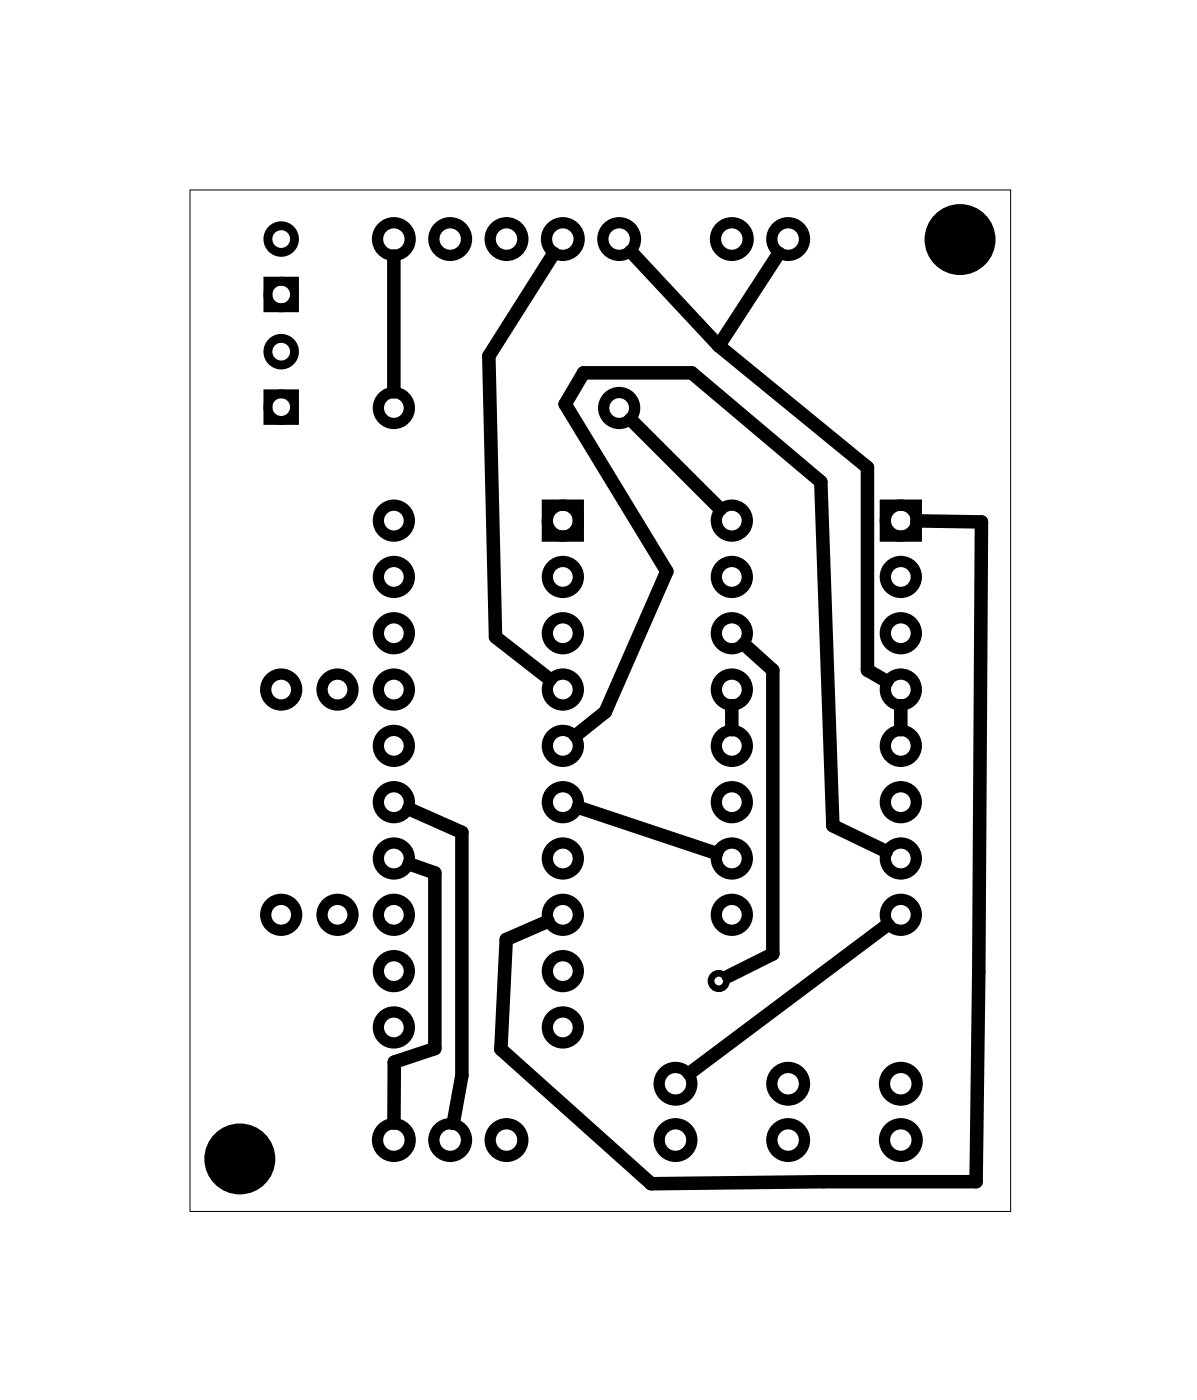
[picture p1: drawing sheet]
<svg xmlns="http://www.w3.org/2000/svg" width="54mm" height="63mm" viewBox="0 0 54 63" stroke-linecap="round" stroke-linejoin="round" font-family="sans-serif">
<path d="M8.6 8.6h37v46h-37z" fill="none" stroke="#000" stroke-width=".05"/>
<g fill="none" stroke="#000" stroke-width=".51">
<path d="M24.7 22.8h1.4v1.4h-1.4zM39.9 22.8h1.4v1.4h-1.4z"/>
<circle cx="17.8" cy="18.4" r=".7"/>
<circle cx="17.8" cy="10.8" r=".74"/>
<circle cx="20.3" cy="10.8" r=".74"/>
<circle cx="22.8" cy="10.8" r=".74"/>
<circle cx="25.4" cy="10.8" r=".74"/>
<circle cx="27.9" cy="18.4" r=".7"/>
<circle cx="27.9" cy="10.8" r=".74"/>
<circle cx="33" cy="10.8" r=".74"/>
<circle cx="35.5" cy="10.8" r=".74"/>
<circle cx="12.7" cy="31.1" r=".7"/>
<circle cx="15.2" cy="31.1" r=".7"/>
<circle cx="17.8" cy="23.5" r=".7"/>
<circle cx="17.8" cy="38.7" r=".7"/>
<circle cx="17.8" cy="36.2" r=".7"/>
<circle cx="17.8" cy="28.6" r=".7"/>
<circle cx="17.8" cy="33.6" r=".7"/>
<circle cx="17.8" cy="31.1" r=".7"/>
<circle cx="17.8" cy="26" r=".7"/>
<circle cx="25.4" cy="23.5" r=".7"/>
<circle cx="25.4" cy="33.6" r=".7"/>
<circle cx="25.4" cy="26" r=".7"/>
<circle cx="25.4" cy="28.6" r=".7"/>
<circle cx="25.4" cy="31.1" r=".7"/>
<circle cx="25.4" cy="36.2" r=".7"/>
<circle cx="25.4" cy="38.7" r=".7"/>
<circle cx="33" cy="23.5" r=".7"/>
<circle cx="33" cy="38.7" r=".7"/>
<circle cx="33" cy="28.6" r=".7"/>
<circle cx="33" cy="31.1" r=".7"/>
<circle cx="33" cy="26" r=".7"/>
<circle cx="33" cy="33.6" r=".7"/>
<circle cx="33" cy="36.2" r=".7"/>
<circle cx="40.6" cy="23.5" r=".7"/>
<circle cx="40.6" cy="33.6" r=".7"/>
<circle cx="40.6" cy="36.2" r=".7"/>
<circle cx="40.6" cy="31.1" r=".7"/>
<circle cx="40.6" cy="28.6" r=".7"/>
<circle cx="40.6" cy="38.7" r=".7"/>
<circle cx="40.6" cy="26" r=".7"/>
<circle cx="12.7" cy="41.3" r=".7"/>
<circle cx="15.2" cy="41.3" r=".7"/>
<circle cx="17.8" cy="46.3" r=".7"/>
<circle cx="17.8" cy="43.8" r=".7"/>
<circle cx="17.8" cy="41.3" r=".7"/>
<circle cx="17.8" cy="51.4" r=".74"/>
<circle cx="20.3" cy="51.4" r=".74"/>
<circle cx="22.8" cy="51.4" r=".74"/>
<circle cx="25.4" cy="46.3" r=".7"/>
<circle cx="25.4" cy="43.8" r=".7"/>
<circle cx="25.4" cy="41.3" r=".7"/>
<circle cx="30.5" cy="48.9" r=".74"/>
<circle cx="30.5" cy="51.4" r=".74"/>
<circle cx="33" cy="41.3" r=".7"/>
<circle cx="35.5" cy="48.9" r=".74"/>
<circle cx="35.5" cy="51.4" r=".74"/>
<circle cx="40.6" cy="41.3" r=".7"/>
<circle cx="40.6" cy="48.9" r=".74"/>
<circle cx="40.6" cy="51.4" r=".74"/>
</g>
<g fill="none" stroke="#000" stroke-width=".4">
<path d="M12.1 12.7h1.2v1.2h-1.2zM12.1 17.8h1.2v1.2h-1.2z"/>
<circle cx="12.7" cy="15.9" r=".6"/>
<circle cx="12.7" cy="10.8" r=".6"/>
<circle cx="12.7" cy="18.4" r=".6"/>
<circle cx="12.7" cy="13.3" r=".6"/>
</g>
<circle cx="32.4" cy="44.2" r=".35" fill="none" stroke="#000" stroke-width=".3"/>
<g fill="#000">
<circle cx="43.3" cy="10.8" r="1.6"/>
<circle cx="10.8" cy="52.3" r="1.6"/>
</g>
<g fill="none" stroke="#000" stroke-width=".61">
<path d="M17.8 11.5v6.2M25 11.4l-3 4.7 .3 12.6 2.5 2M28.4 18.9l4.1 4.1M28.4 11.3l4 4.3M32.4 15.6l6.7 5.5v9.1l.9 .5M35.1 11.4l-2.7 4.2M18.4 36.5l2.4 1v11l-.4 2.2M18.4 39l1.2 .4v7.9l-1.8 .6v2.8M25.9 33.2l1.4-1.1 2.8-6.3-4.6-7.6 .8-1.4h4.9l5.8 4.9 .6 15.5 2.4 1.2M26.1 36.4l6.2 2.1M33 31.8v1.1M33.5 29l1.3 1.2v12.8l-2 1"/>
<path d="M40.6 31.8v1.1M41.3 23.5h3l-.3 29.8-14.6 .1-6.8-6.1 .2-4.9 1.9-.8M40 41.7l-8.9 6.7"/>
</g>
</svg>
